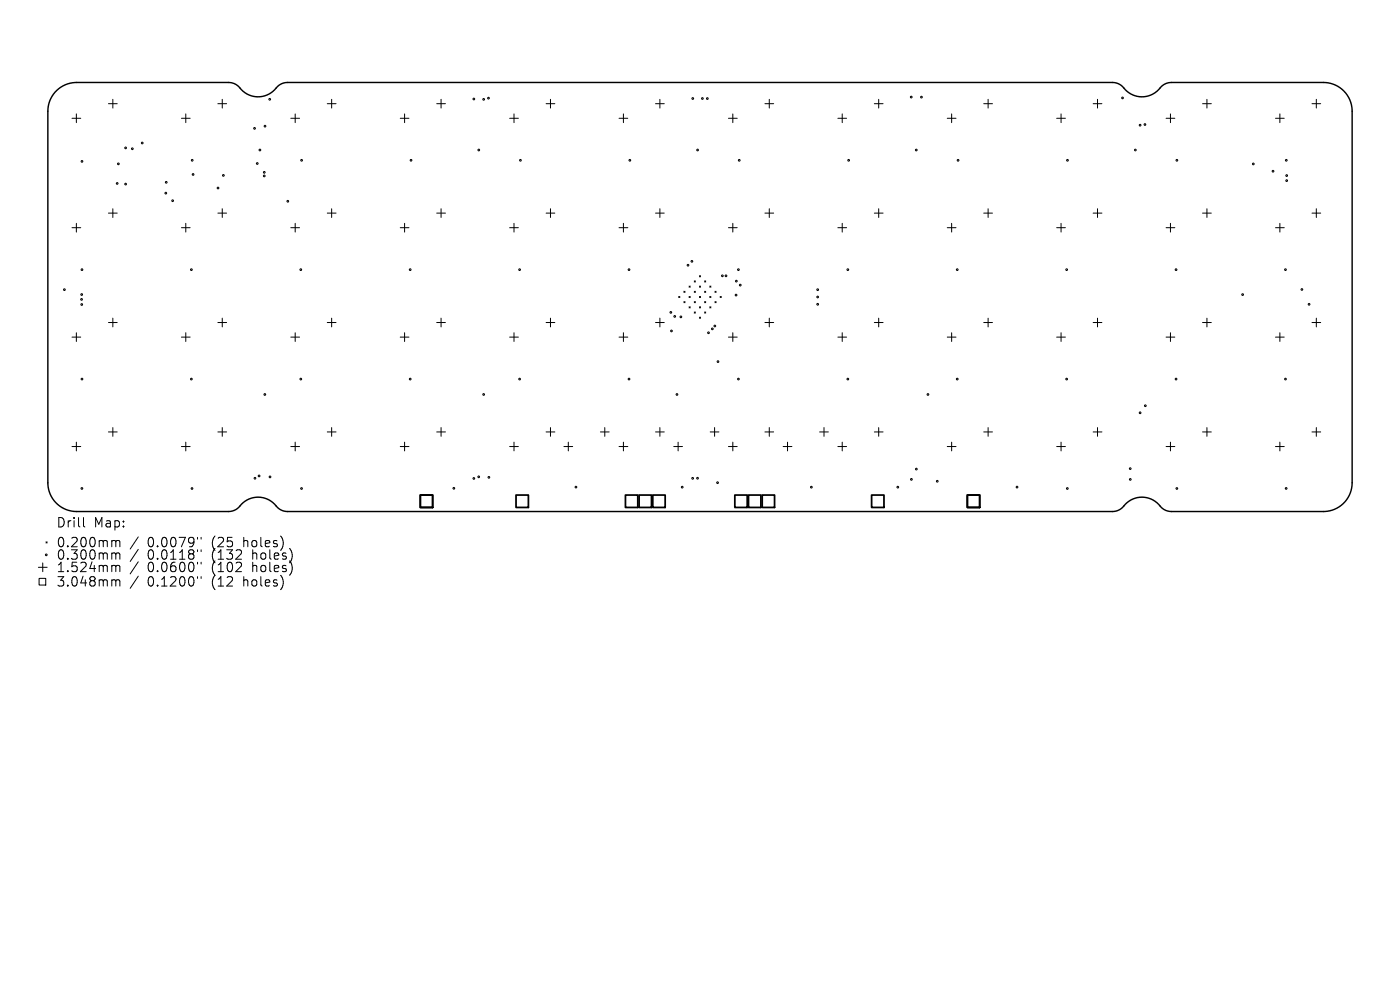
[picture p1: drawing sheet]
<svg xmlns="http://www.w3.org/2000/svg" width="297mm" height="210mm" viewBox="0 0 297 210" stroke-linecap="round" stroke-linejoin="round" font-family="sans-serif">
<defs><g id="words">
<g font-size="2.8">
<text x="12" y="112.1">Drill</text>
<text x="19.9" y="112.1">Map:</text>
<text x="12" y="116.3">0.200mm</text>
<text x="12" y="119">0.300mm</text>
<text x="31.2" y="116.3">0.0079&quot;</text>
<text x="31.2" y="119">0.0118&quot;</text>
<text x="44.9" y="116.3">(25</text>
<text x="44.9" y="119">(132</text>
<text x="51.6" y="116.3">holes)</text>
<text x="53.5" y="119">holes)</text>
<text x="12" y="121.6">1.524mm</text>
<text x="12" y="124.6">3.048mm</text>
<text x="31.2" y="121.6">0.0600&quot;</text>
<text x="31.2" y="124.6">0.1200&quot;</text>
<text x="44.9" y="121.6">(102</text>
<text x="44.9" y="124.6">(12</text>
<text x="51.6" y="124.6">holes)</text>
<text x="53.5" y="121.6">holes)</text>
</g>
</g></defs>
<path d="M12 19.2a6.1 6.1 0 0 1 4.2-1.7h32.3a3.9 3.9 0 0 1 3.1 1.9 4.9 4.9 0 0 0 7.2-1l1-.7 1.2-.2h175a3.9 3.9 0 0 1 3.1 1.9 4.9 4.9 0 0 0 7.3-1l.9-.7 1.2-.2h32.3a6.1 6.1 0 0 1 6 6.1v78.8a6.1 6.1 0 0 1-6 6.1h-32.3a3.9 3.9 0 0 1-3.1-1.8 4.9 4.9 0 0 0-7.2 .9l-1 .7-1.2 .2h-175a3.9 3.9 0 0 1-3.1-1.8 4.9 4.9 0 0 0-7.3 .9l-.9 .7-1.2 .2h-32.3a6.1 6.1 0 0 1-6-6.1v-78.8a6.1 6.1 0 0 1 1.8-4.4z" fill="none" stroke="#000" stroke-width=".3"/>
<g fill="none" stroke="#000" stroke-width=".21">
<path d="M15.3 25.1h1.8M16.2 24.2v1.8M23 22h1.9M23.9 21.1v1.8M38.5 25.1h1.8M39.4 24.2v1.8M46.2 22h1.9M47.1 21.1v1.8M61.7 25.1h1.9M62.6 24.2v1.8M69.4 22h1.9M70.4 21.1v1.8"/>
<path d="M84.9 25.1h1.9M85.8 24.2v1.8M92.6 22h1.9M93.6 21.1v1.8M108.1 25.1h1.9M109 24.2v1.8M115.9 22h1.8M116.8 21.1v1.8M131.3 25.1h1.9M132.3 24.2v1.8M139.1 22h1.8M140 21.1v1.8"/>
<path d="M154.5 25.1h1.9M155.5 24.2v1.8M162.3 22h1.8M163.2 21.1v1.8M177.7 25.1h1.9M178.7 24.2v1.8M185.5 22h1.8M186.4 21.1v1.8M201 25.1h1.8M201.9 24.2v1.8M208.7 22h1.9M209.6 21.1v1.8"/>
<path d="M224.2 25.1h1.8M225.1 24.2v1.8M231.9 22h1.9M232.8 21.1v1.8M247.4 25.1h1.8M248.3 24.2v1.8M255.1 22h1.9M256 21.1v1.8M270.6 25.1h1.8M271.5 24.2v1.8M278.3 22h1.9M279.3 21.1v1.8"/>
<path d="M15.3 48.3h1.8M16.2 47.4v1.8M23 45.2h1.9M23.9 44.3v1.8M38.5 48.3h1.8M39.4 47.4v1.8M46.2 45.2h1.9M47.1 44.3v1.8M61.7 48.3h1.9M62.6 47.4v1.8M69.4 45.2h1.9M70.4 44.3v1.8"/>
<path d="M84.9 48.3h1.9M85.8 47.4v1.8M92.6 45.2h1.9M93.6 44.3v1.8M108.1 48.3h1.9M109 47.4v1.8M115.9 45.2h1.8M116.8 44.3v1.8M131.3 48.3h1.9M132.3 47.4v1.8M139.1 45.2h1.8M140 44.3v1.8"/>
<path d="M147.3 59.6l.2 .2M147.5 59.6l-.2 .2M148.4 58.5l.2 .2M148.6 58.5l-.2 .2M149.5 59.6l.2 .2M149.7 59.6l-.2 .2M154.5 48.3h1.9M155.5 47.4v1.8M162.3 45.2h1.8M163.2 44.3v1.8M177.7 48.3h1.9M178.7 47.4v1.8"/>
<path d="M185.5 45.2h1.8M186.4 44.3v1.8M201 48.3h1.8M201.9 47.4v1.8M208.7 45.2h1.9M209.6 44.3v1.8M224.2 48.3h1.8M225.1 47.4v1.8M231.9 45.2h1.9M232.8 44.3v1.8M247.4 48.3h1.8M248.3 47.4v1.8"/>
<path d="M255.1 45.2h1.9M256 44.3v1.8M270.6 48.3h1.8M271.5 47.4v1.8M278.3 45.2h1.9M279.3 44.3v1.8M15.3 71.5h1.8M16.2 70.6v1.8M23 68.4h1.9M23.9 67.5v1.8M38.5 71.5h1.8M39.4 70.6v1.8"/>
<path d="M46.2 68.4h1.9M47.1 67.5v1.8M61.7 71.5h1.9M62.6 70.6v1.8M69.4 68.4h1.9M70.4 67.5v1.8M84.9 71.5h1.9M85.8 70.6v1.8M92.6 68.4h1.9M93.6 67.5v1.8M108.1 71.5h1.9M109 70.6v1.8"/>
<path d="M115.9 68.4h1.8M116.8 67.5v1.8M131.3 71.5h1.9M132.3 70.6v1.8M139.1 68.4h1.8M140 67.5v1.8M144 62.9l.2 .2M144.2 62.9l-.2 .2M145.1 64l.2 .2M145.1 61.8l.2 .2M145.3 61.8l-.2 .2M145.3 64l-.2 .2"/>
<path d="M146.2 65.1l.2 .2M146.2 62.9l.2 .2M146.2 60.7l.2 .2M146.4 60.7l-.2 .2M146.4 62.9l-.2 .2M146.4 65.1l-.2 .2M147.3 66.2l.2 .2M147.3 64l.2 .2M147.3 61.8l.2 .2M147.5 61.8l-.2 .2M147.5 64l-.2 .2M147.5 66.2l-.2 .2"/>
<path d="M148.4 67.3l.2 .2M148.4 65.1l.2 .2M148.4 62.9l.2 .2M148.4 60.7l.2 .2M148.6 60.7l-.2 .2M148.6 62.9l-.2 .2M148.6 65.1l-.2 .2M148.6 67.3l-.2 .2M149.5 66.2l.2 .2M149.5 64l.2 .2M149.5 61.8l.2 .2M149.7 61.8l-.2 .2"/>
<path d="M149.7 64l-.2 .2M149.7 66.2l-.2 .2M150.6 65.1l.2 .2M150.6 62.9l.2 .2M150.6 60.7l.2 .2M150.8 60.7l-.2 .2M150.8 62.9l-.2 .2M150.8 65.1l-.2 .2M151.7 64l.2 .2M151.7 61.8l.2 .2M151.9 61.8l-.2 .2M151.9 64l-.2 .2"/>
<path d="M152.8 62.9l.2 .2M153 62.9l-.2 .2M154.5 71.5h1.9M155.5 70.6v1.8M162.3 68.4h1.8M163.2 67.5v1.8M177.7 71.5h1.9M178.7 70.6v1.8M185.5 68.4h1.8M186.4 67.5v1.8M201 71.5h1.8M201.9 70.6v1.8"/>
<path d="M208.7 68.4h1.9M209.6 67.5v1.8M224.2 71.5h1.8M225.1 70.6v1.8M231.9 68.4h1.9M232.8 67.5v1.8M247.4 71.5h1.8M248.3 70.6v1.8M255.1 68.4h1.9M256 67.5v1.8M270.6 71.5h1.8M271.5 70.6v1.8"/>
<path d="M278.3 68.4h1.9M279.3 67.5v1.8M15.3 94.7h1.8M16.2 93.8v1.9M23 91.6h1.9M23.9 90.7v1.9M38.5 94.7h1.8M39.4 93.8v1.9M46.2 91.6h1.9M47.1 90.7v1.9M61.7 94.7h1.9M62.6 93.8v1.9"/>
<path d="M69.4 91.6h1.9M70.4 90.7v1.9M84.9 94.7h1.9M85.8 93.8v1.9M92.6 91.6h1.9M93.6 90.7v1.9M108.1 94.7h1.9M109 93.8v1.9M115.9 91.6h1.8M116.8 90.7v1.9M119.6 94.7h1.9M120.6 93.8v1.9"/>
<path d="M127.4 91.6h1.8M128.3 90.7v1.9M131.3 94.7h1.9M132.3 93.8v1.9M139.1 91.6h1.8M140 90.7v1.9M142.9 94.7h1.9M143.9 93.8v1.9M150.7 91.6h1.8M151.6 90.7v1.9M154.5 94.7h1.9M155.5 93.8v1.9"/>
<path d="M162.3 91.6h1.8M163.2 90.7v1.9M166.1 94.7h1.9M167.1 93.8v1.9M173.9 91.6h1.8M174.8 90.7v1.9M177.7 94.7h1.9M178.7 93.8v1.9M185.5 91.6h1.8M186.4 90.7v1.9M201 94.7h1.8M201.9 93.8v1.9"/>
<path d="M208.7 91.6h1.9M209.6 90.7v1.9M224.2 94.7h1.8M225.1 93.8v1.9M231.9 91.6h1.9M232.8 90.7v1.9M247.4 94.7h1.8M248.3 93.8v1.9M255.1 91.6h1.9M256 90.7v1.9M270.6 94.7h1.8M271.5 93.8v1.9"/>
<path d="M278.3 91.6h1.9M279.3 90.7v1.9M9.1 119.4v1.9M9.8 114.9l.2 .3M10 114.9l-.2 .3M17.7 109.8v1.7l.3 .3M24.3 114.7l.3 .2M24.3 117.3l.3 .3M24.3 119.9l.3 .3M24.6 114.9v1.1M24.6 117.6v1M24.6 114.9l.3-.2h.4l.1 1.3"/>
<path d="M24.6 117.6l.3-.3 .4 .1 .1 1.2M29.3 113.9l-1.7 2.6M29.3 116.5l-1.7 2.6M29.3 119.2l-1.7 2.5M41.9 114v.4M41.9 116.6v.4M41.9 119.3v.3M42.7 114v.4M42.7 116.6v.4M42.7 119.3v.3M60 114.6v1.3M61.9 117.2v1.3"/>
<path d="M61.9 119.8v1.4M8.1 120.3h1.9M8.3 122.7h1.4v1.4h-1.4zM24.3 123l.3 .3M24.6 120.2v1.1M24.6 123.3v1M24.6 120.2l.3-.3 .4 .1 .1 1.3M24.6 123.3l.3-.3 .4 .1 .1 1.2M29.3 122.2l-1.7 2.6M41.9 122.3v.4M42.7 122.3v.4M60 122.9v1.3"/>
<circle cx="17.4" cy="34.2" r=".18"/>
<circle cx="24.9" cy="38.9" r=".18"/>
<circle cx="25.1" cy="34.8" r=".18"/>
<circle cx="26.6" cy="31.4" r=".18"/>
<circle cx="26.6" cy="39" r=".18"/>
<circle cx="28.1" cy="31.6" r=".18"/>
<circle cx="30.2" cy="30.3" r=".18"/>
<circle cx="35.3" cy="38.7" r=".18"/>
<circle cx="40.8" cy="34" r=".18"/>
<circle cx="41" cy="37" r=".18"/>
<circle cx="46.3" cy="39.9" r=".18"/>
<circle cx="47.4" cy="37.2" r=".18"/>
<circle cx="54" cy="27.2" r=".18"/>
<circle cx="54.6" cy="34.7" r=".18"/>
<circle cx="55.1" cy="31.8" r=".18"/>
<circle cx="56.1" cy="37.3" r=".18"/>
<circle cx="56.1" cy="36.6" r=".18"/>
<circle cx="56.2" cy="26.8" r=".18"/>
<circle cx="57.2" cy="21.1" r=".18"/>
<circle cx="64" cy="34" r=".18"/>
<circle cx="87.2" cy="34" r=".18"/>
<circle cx="100.5" cy="21" r=".18"/>
<circle cx="101.6" cy="31.8" r=".18"/>
<circle cx="102.6" cy="21.1" r=".18"/>
<circle cx="103.6" cy="20.8" r=".18"/>
<circle cx="110.4" cy="34" r=".18"/>
<circle cx="133.6" cy="34" r=".18"/>
<circle cx="147" cy="20.9" r=".18"/>
<circle cx="148" cy="31.8" r=".18"/>
<circle cx="149" cy="20.9" r=".18"/>
<circle cx="150.1" cy="20.9" r=".18"/>
<circle cx="156.8" cy="34" r=".18"/>
<circle cx="180" cy="34" r=".18"/>
<circle cx="193.3" cy="20.6" r=".18"/>
<circle cx="194.4" cy="31.8" r=".18"/>
<circle cx="195.5" cy="20.6" r=".18"/>
<circle cx="203.2" cy="34" r=".18"/>
<circle cx="226.5" cy="34" r=".18"/>
<circle cx="238.1" cy="20.8" r=".18"/>
<circle cx="240.9" cy="31.8" r=".18"/>
<circle cx="241.9" cy="26.6" r=".18"/>
<circle cx="242.9" cy="26.4" r=".18"/>
<circle cx="249.7" cy="34" r=".18"/>
<circle cx="265.9" cy="34.8" r=".18"/>
<circle cx="270.1" cy="36.3" r=".18"/>
<circle cx="272.9" cy="34" r=".18"/>
<circle cx="273" cy="38.3" r=".18"/>
<circle cx="273" cy="37.2" r=".18"/>
<circle cx="17.4" cy="57.2" r=".18"/>
<circle cx="35.2" cy="41" r=".18"/>
<circle cx="36.6" cy="42.6" r=".18"/>
<circle cx="40.6" cy="57.2" r=".18"/>
<circle cx="61.1" cy="42.7" r=".18"/>
<circle cx="63.8" cy="57.2" r=".18"/>
<circle cx="87" cy="57.2" r=".18"/>
<circle cx="110.2" cy="57.2" r=".18"/>
<circle cx="133.4" cy="57.2" r=".18"/>
<circle cx="146" cy="56.3" r=".18"/>
<circle cx="146.8" cy="55.4" r=".18"/>
<circle cx="153.2" cy="58.5" r=".18"/>
<circle cx="154" cy="58.5" r=".18"/>
<circle cx="156.2" cy="59.6" r=".18"/>
<circle cx="156.7" cy="57.2" r=".18"/>
<circle cx="179.9" cy="57.2" r=".18"/>
<circle cx="203.1" cy="57.2" r=".18"/>
<circle cx="226.3" cy="57.2" r=".18"/>
<circle cx="249.5" cy="57.2" r=".18"/>
<circle cx="272.7" cy="57.2" r=".18"/>
<circle cx="13.7" cy="61.4" r=".18"/>
<circle cx="17.3" cy="63.5" r=".18"/>
<circle cx="17.3" cy="62.5" r=".18"/>
<circle cx="17.3" cy="64.6" r=".18"/>
<circle cx="142.3" cy="66.3" r=".18"/>
<circle cx="142.4" cy="70.2" r=".18"/>
<circle cx="143.1" cy="67.1" r=".18"/>
<circle cx="144.4" cy="67.2" r=".18"/>
<circle cx="150.3" cy="70.6" r=".18"/>
<circle cx="151.1" cy="69.8" r=".18"/>
<circle cx="151.6" cy="69.2" r=".18"/>
<circle cx="152.3" cy="76.7" r=".18"/>
<circle cx="156.2" cy="62.6" r=".18"/>
<circle cx="157" cy="60.5" r=".18"/>
<circle cx="173.5" cy="61.5" r=".18"/>
<circle cx="173.5" cy="63" r=".18"/>
<circle cx="173.5" cy="64.5" r=".18"/>
<circle cx="263.6" cy="62.5" r=".18"/>
<circle cx="276.2" cy="61.4" r=".18"/>
<circle cx="277.7" cy="64.5" r=".18"/>
<circle cx="17.4" cy="80.4" r=".18"/>
<circle cx="40.6" cy="80.4" r=".18"/>
<circle cx="56.2" cy="83.7" r=".18"/>
<circle cx="63.8" cy="80.4" r=".18"/>
<circle cx="87" cy="80.4" r=".18"/>
<circle cx="102.6" cy="83.7" r=".18"/>
<circle cx="110.2" cy="80.4" r=".18"/>
<circle cx="133.4" cy="80.4" r=".18"/>
<circle cx="143.6" cy="83.7" r=".18"/>
<circle cx="156.7" cy="80.4" r=".18"/>
<circle cx="179.9" cy="80.4" r=".18"/>
<circle cx="194.4" cy="99.5" r=".18"/>
<circle cx="196.9" cy="83.7" r=".18"/>
<circle cx="203.1" cy="80.4" r=".18"/>
<circle cx="226.3" cy="80.4" r=".18"/>
<circle cx="239.8" cy="99.4" r=".18"/>
<circle cx="241.9" cy="87.6" r=".18"/>
<circle cx="243" cy="86.1" r=".18"/>
<circle cx="249.5" cy="80.4" r=".18"/>
<circle cx="272.7" cy="80.4" r=".18"/>
<circle cx="9.8" cy="117.7" r=".18"/>
<circle cx="17.4" cy="103.6" r=".18"/>
<circle cx="40.7" cy="103.6" r=".18"/>
<circle cx="54.1" cy="101.5" r=".18"/>
<circle cx="55" cy="101" r=".18"/>
<circle cx="57.3" cy="101.2" r=".18"/>
<circle cx="64" cy="103.6" r=".18"/>
<circle cx="96.3" cy="103.6" r=".18"/>
<circle cx="100.5" cy="101.5" r=".18"/>
<circle cx="101.6" cy="101.2" r=".18"/>
<circle cx="103.7" cy="101.3" r=".18"/>
<circle cx="122.2" cy="103.3" r=".18"/>
<circle cx="144.7" cy="103.3" r=".18"/>
<circle cx="146.9" cy="101.5" r=".18"/>
<circle cx="148" cy="101.4" r=".18"/>
<circle cx="152.2" cy="102.4" r=".18"/>
<circle cx="172.1" cy="103.3" r=".18"/>
<circle cx="190.5" cy="103.3" r=".18"/>
<circle cx="193.4" cy="101.7" r=".18"/>
<circle cx="198.8" cy="102.1" r=".18"/>
<circle cx="215.8" cy="103.3" r=".18"/>
<circle cx="226.4" cy="103.6" r=".18"/>
<circle cx="239.8" cy="101.7" r=".18"/>
<circle cx="249.7" cy="103.6" r=".18"/>
<circle cx="272.9" cy="103.6" r=".18"/>
</g>
<path d="M89.2 105h2.6v2.6h-2.6zM109.5 105h2.6v2.6h-2.6zM132.7 105h2.6v2.6h-2.6zM135.6 105h2.6v2.6h-2.6zM138.5 105h2.6v2.6h-2.6zM155.9 105h2.6v2.6h-2.6zM158.8 105h2.6v2.6h-2.6zM161.7 105h2.6v2.6h-2.6zM184.9 105h2.6v2.6h-2.6zM205.2 105h2.6v2.6h-2.6z" fill="none" stroke="#000" stroke-width=".37"/>
<use href="#words"/>
</svg>
